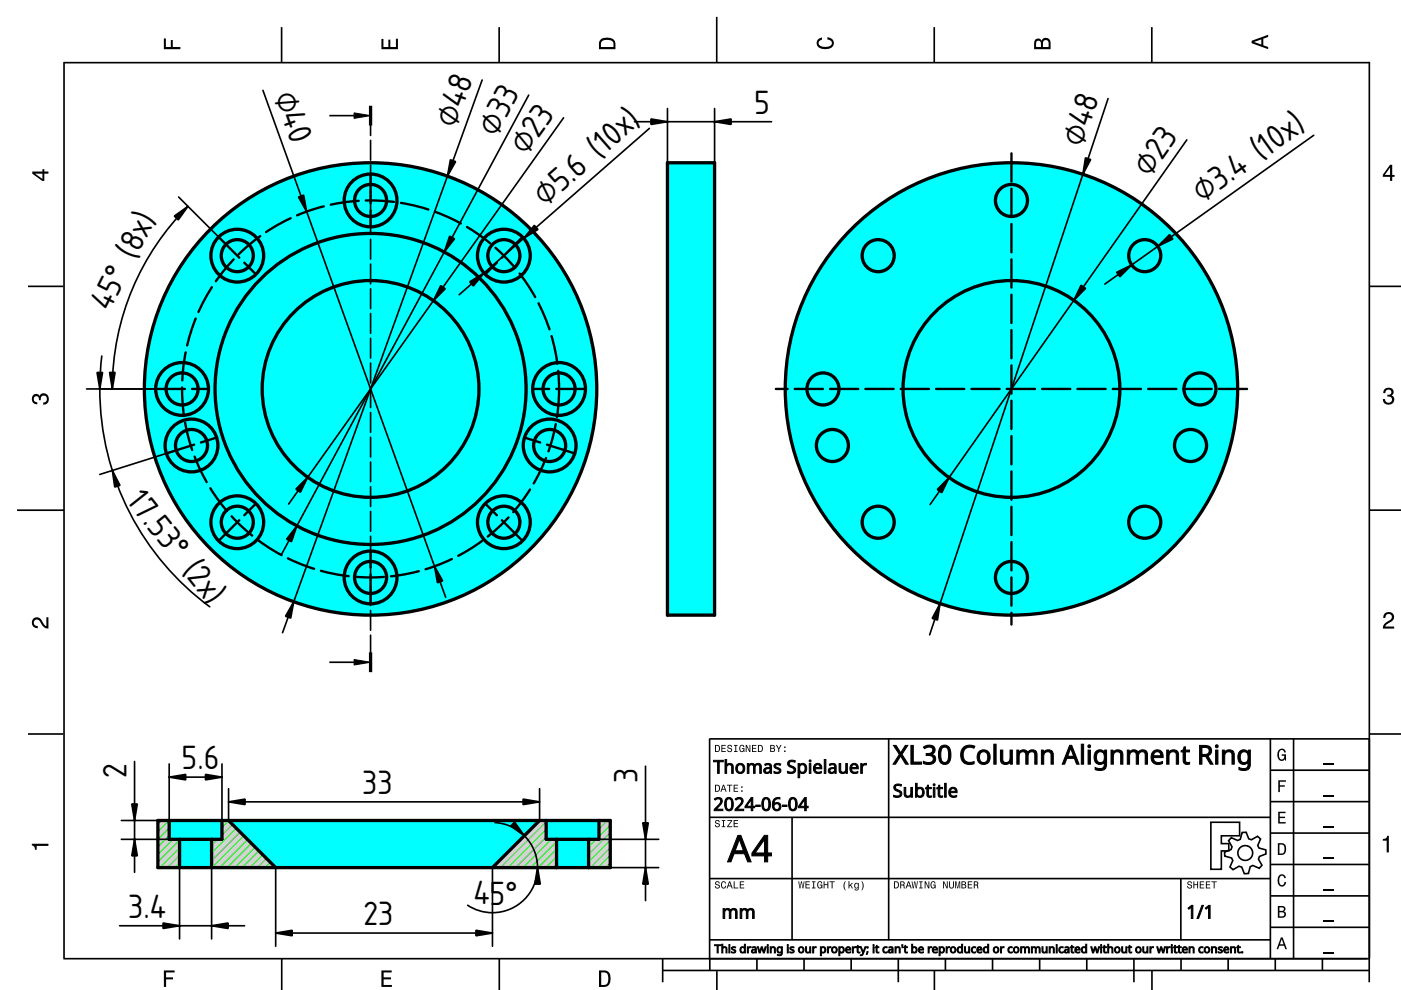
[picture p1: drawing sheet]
<svg xmlns="http://www.w3.org/2000/svg" width="297mm" height="210mm" viewBox="0 0 297 210" stroke-linecap="round" stroke-linejoin="round" font-family="sans-serif">
<defs><g id="words">
<g font-size="6.7">
<text x="58.1" y="20.3" transform="rotate(70 58.1 20.3)">⌀40</text>
<text x="96.6" y="27.4" transform="rotate(-70 96.6 27.4)">⌀48</text>
<text x="105.2" y="29.2" transform="rotate(-62 105.2 29.2)">⌀3</text>
<text x="159.9" y="24.1">5</text>
<text x="111.5" y="33" transform="rotate(-55 111.5 33)">⌀23</text>
<text x="229.5" y="31.4" transform="rotate(-72 229.5 31.4)">⌀48</text>
<text x="243.7" y="37.8" transform="rotate(-55 243.7 37.8)">⌀23</text>
<text x="115.6" y="43.9" transform="rotate(-41 115.6 43.9)">⌀5.6 (10x)</text>
<text x="254.9" y="43.1" transform="rotate(-35 254.9 43.1)">⌀3.4 (10x)</text>
<text x="23.2" y="66.2" transform="rotate(-63 23.2 66.2)">45° (8x)</text>
<text x="26.7" y="106.3" transform="rotate(52 26.7 106.3)">17.53° (2x)</text>
<text x="26.8" y="165" transform="rotate(-90 26.8 165)">2</text>
<text x="38.5" y="163">5.6</text>
<text x="135.1" y="166" transform="rotate(-90 135.1 166)">3</text>
<text x="76.8" y="168.3">33</text>
<text x="100.4" y="191.8">45°</text>
<text x="27.2" y="194.6">3.4</text>
<text x="77" y="196.1">23</text>
</g>
</g></defs>
<g fill="none" stroke="#000" stroke-width=".35">
<path d="M13.6 13.3h276.8M13.6 13.1v190M59.7 5.7v7.6M105.8 5.7v7.6M152 3.6v9.7M198.1 5.7v7.6M244.2 5.7v7.6M290.3 13.1v195.2M5.9 60.7h7.5M290.4 60.7h6.7M3.6 108.2h10M290.4 108.2h6.7"/>
<path d="M5.9 155.6h7.5M150.4 156.7h140M150.4 156.7v46.6M188.4 156.6v42.7M269.3 156.6v46.7M274.3 156.6v46.7M290.4 155.6h6.7M150.4 173.3h119M167.9 173.3v26M269.3 176.6h21.1M269.3 170h21.1M269.3 163.3h21.1"/>
<path d="M150.4 199.3h119M150.4 186.3h119M250.4 186.3v13M269.3 196.6h21.1M269.3 189.9h21.1M269.3 183.3h21.1M13.4 203.3h277M59.7 203.3v6.7M105.9 203.3v6.7M140.5 205.8h149.9M140.5 203.3v5M150.5 203.3v2.5"/>
<path d="M152 205.9v4.1M160.5 203.3v2.5M170.5 203.3v2.5M180.5 203.3v2.5M190.5 203.3v5M198.1 205.7v4.3M200.4 203.3v2.5M210.4 203.3v2.5M220.4 203.3v2.5M230.4 203.3v2.5M240.4 203.3v5M244.2 205.7v4.3"/>
<path d="M250.4 203.3v2.5M260.4 203.3v2.5M270.4 203.3v2.5M280.4 203.3v2.5"/>
</g>
<g fill="#000">
<path d="M34.7 8.2h.5v1.8h1v-1.5h.4v1.5h1.6v.4h-3.5z" fill-rule="evenodd"/>
<path d="M80.9 8.3h.4v1.7h1v-1.6h.5v1.6h1.1v-1.8h.5v2.2h-3.5z" fill-rule="evenodd"/>
<path d="M127.4 8.3a2.19 2.19 0 0 0-.4 2.1h3.5v-1.1a1.42 1.42 0 0 0-1.8-1.3zM127.7 8.7a2.14 2.14 0 0 1 2.3 .2l.1 1.1h-2.7l.1-1.1z" fill-rule="evenodd"/>
<path d="M173.4 8.4l.9-.5v.5a.7 .7 0 0 0-.7 .5 .7 .7 0 0 0 .3 .8 1.69 1.69 0 0 0 2.5-.6 .9 .9 0 0 0-1-.7v-.5a1.24 1.24 0 0 1 1.4 1 1.24 1.24 0 0 1-1 1.4 2.22 2.22 0 0 1-2.5-.6l-.2-.6z" fill-rule="evenodd"/>
<path d="M219.5 8.4l-.3 .8v1.2h3.5v-1.3a.98 .98 0 0 0-.7-1.1 .98 .98 0 0 0-1.1 .6 .83 .83 0 0 0-1.4-.2zM219.8 8.8a.54 .54 0 0 1 .6-.1 .54 .54 0 0 1 .3 .6v.7h-1zM221.3 8.7a.62 .62 0 0 1 .7-.2 .62 .62 0 0 1 .3 .7v.8h-1.2z" fill-rule="evenodd"/>
<path d="M265.4 8.6v.6l3.5 1.2v-.4l-1.1-.4v-1.4l1.1-.4v-.4zM265.9 8.9l1.5-.5v1z" fill-rule="evenodd"/>
<path d="M6.8 36.4v.4l2.2 1.6h.4v-1.6h.9v-.4h-.9v-.5h-.4v.5zM7.4 36.8h1.6v1.1z" fill-rule="evenodd"/>
<path d="M294.7 34.9l-1.5 2.1v.5h1.5v.9h.5v-.9h.5v-.4h-.5v-2.2zM294.7 35.5v1.6h-1.1z" fill-rule="evenodd"/>
<path d="M7 83.8a.86 .86 0 0 1 1.4 .1 1.06 1.06 0 0 1 1.3-.5 1.06 1.06 0 0 1 .7 1.2 1.1 1.1 0 0 1-1.2 1.2v-.4a.71 .71 0 0 0 .7-1 .71 .71 0 0 0-1.2-.1l-.1 .6h-.4a.61 .61 0 0 0-.2-.8 .61 .61 0 0 0-.8 .2 .61 .61 0 0 0 .1 .8l.6 .2v.4a1.15 1.15 0 0 1-1.1-.6 1.15 1.15 0 0 1 .2-1.3z" fill-rule="evenodd"/>
<path d="M293.6 82.5a1.08 1.08 0 0 1 1.3-.2 1.08 1.08 0 0 1 .5 1.3l-.3 .2a1.06 1.06 0 0 1 .5 1.3 1.06 1.06 0 0 1-1.2 .7 1.1 1.1 0 0 1-1.2-1.2h.4a.71 .71 0 0 0 1 .8 .71 .71 0 0 0 .1-1.3h-.6v-.4a.61 .61 0 0 0 .8-.3 .61 .61 0 0 0-.2-.8 .61 .61 0 0 0-.8 .2l-.2 .5h-.4z" fill-rule="evenodd"/>
<path d="M7 131.2a1.22 1.22 0 0 1 2 .7l.4 .6 .4 .3v-1.9h.5v2.4a1.8 1.8 0 0 1-1.8-1.4 .71 .71 0 0 0-.8-.5 .71 .71 0 0 0-.5 .8 .71 .71 0 0 0 .8 .5v.5a1.18 1.18 0 0 1-1.2-.7 1.18 1.18 0 0 1 .2-1.3z" fill-rule="evenodd"/>
<path d="M293.6 130.1a1.18 1.18 0 0 1 1.9 .3 1.18 1.18 0 0 1-1 1.6l-.5 .4-.3 .4h1.9v.5h-2.4a1.8 1.8 0 0 1 1.4-1.8 .71 .71 0 0 0 .5-.8 .71 .71 0 0 0-.9-.5 .71 .71 0 0 0-.5 .8h-.4z" fill-rule="evenodd"/>
<path d="M151.6 157.9v1.5h.5a.77 .77 0 0 0 .6-.7 .77 .77 0 0 0-.6-.8zM151.8 158.1a.57 .57 0 0 1 .6 .6 .57 .57 0 0 1-.6 .6zM152.9 157.9v1.5h1v-.1h-.8v-.5h.7v-.2h-.7v-.5h.8v-.2zM154.3 158a.53 .53 0 0 0 0 .7 .53 .53 0 0 0 .6 .1 .32 .32 0 0 1-.2 .5 .32 .32 0 0 1-.3-.4h-.2a.5 .5 0 0 0 .6 .6 .5 .5 0 0 0 .2-.9l-.4-.1a.28 .28 0 0 1-.1-.3 .28 .28 0 0 1 .3-.2 .28 .28 0 0 1 .2 .4h.2a.51 .51 0 0 0-.3-.5 .51 .51 0 0 0-.6 .1zM155.6 157.9v.2h.3v1.2h-.3v.1h.8v-.1h-.3v-1.2h.3v-.2zM156.9 158.1a.81 .81 0 0 0 .5 1.4l.3-.3 .1 .2v-.8h-.5v.2h.3l-.2 .5a.6 .6 0 0 1-.5-.6 .6 .6 0 0 1 .5-.6l.2 .3h.2l-.1-.4a.53 .53 0 0 0-.8 .1zM158.1 157.9v1.5h.2v-1.2l.6 1.2h.2v-1.5h-.2v1.3l-.6-1.3zM159.4 157.9v1.5h1v-.1h-.8v-.5h.7v-.2h-.7v-.5h.8v-.2zM160.7 157.9v1.5h.5a.77 .77 0 0 0 .6-.7 .77 .77 0 0 0-.6-.8zM160.9 158.1a.57 .57 0 0 1 .6 .6 .57 .57 0 0 1-.6 .6zM163.3 157.9v1.5h.6a.42 .42 0 0 0 .4-.3 .42 .42 0 0 0-.2-.5l.2-.2-.1-.4zM163.5 158.1h.3a.23 .23 0 0 1 .3 .3 .23 .23 0 0 1-.3 .2h-.3zM163.5 158.7h.3a.26 .26 0 0 1 .3 .3 .26 .26 0 0 1-.3 .3h-.3zM164.5 157.9l.5 .9v.6h.2v-.6l.5-.9h-.2l-.4 .8-.4-.8zM166.3 159.1v.3h.2v-.3zM166.3 158.3v.3h.2v-.3z" fill-rule="evenodd"/>
<path d="M6.7 178.9h3.6v.5h-2.5v.8h-.4a.77 .77 0 0 0-.7-1z" fill-rule="evenodd"/>
<path d="M151.7 174a.53 .53 0 0 0 0 .6 .53 .53 0 0 0 .6 .2 .32 .32 0 0 1-.2 .5 .32 .32 0 0 1-.3-.4h-.2a.5 .5 0 0 0 .6 .5 .5 .5 0 0 0 .2-.8l-.4-.1a.28 .28 0 0 1-.1-.4 .28 .28 0 0 1 .3-.1 .28 .28 0 0 1 .2 .3h.2a.51 .51 0 0 0-.3-.4 .51 .51 0 0 0-.6 .1zM153 173.9v.2h.3v1.1h-.3v.2h.8v-.2h-.3v-1.1h.3v-.2zM154.2 173.9v.2h.8l-.8 1.3h1v-.2h-.8l.8-1.3zM155.5 173.9v1.5h1v-.2h-.8v-.5h.7v-.2h-.7v-.4h.8v-.2z" fill-rule="evenodd"/>
<path d="M151.6 166.4v1.5h.5a.77 .77 0 0 0 .6-.8 .77 .77 0 0 0-.6-.7zM151.8 166.6a.57 .57 0 0 1 .6 .5 .57 .57 0 0 1-.6 .6zM153.3 166.4l-.6 1.5h.2l.2-.5h.6l.2 .5h.2l-.6-1.5zM153.4 166.6l.2 .7h-.4zM154.1 166.4v.2h.5v1.3h.2v-1.3h.5v-.2zM155.5 166.4v1.5h1v-.2h-.8v-.5h.7v-.2h-.7v-.4h.8v-.2zM157.2 167.6v.3h.2v-.3zM157.2 166.7v.3h.2v-.3z" fill-rule="evenodd"/>
<path d="M271 172.1h1.6v.3h-1.3v.8h1.1v.3h-1.1v.8h1.3v.3h-1.6z" fill-rule="evenodd"/>
<path d="M271 165.4h1.6v.3h-1.2v.8h1v.3h-1v1.1h-.4z" fill-rule="evenodd"/>
<path d="M270.9 178.8v2.5h.9a1.37 1.37 0 0 0 .7-2.2 1.56 1.56 0 0 0-1.6-.3zM271.3 179.1a.98 .98 0 0 1 1.1 .7 .98 .98 0 0 1-.7 1.2h-.4z" fill-rule="evenodd"/>
<path d="M271.1 159.1a.85 .85 0 0 1 .9-.4 .85 .85 0 0 1 .6 .8h-.3l-.1-.2a.49 .49 0 0 0-.4-.3 .49 .49 0 0 0-.5 .3 1.2 1.2 0 0 0 .5 1.7 .66 .66 0 0 0 .5-.8h-.5v-.3h.9v1.4h-.2l-.1-.4-.3 .4a.85 .85 0 0 1-1.2-.7v-1.1z" fill-rule="evenodd"/>
<path d="M151.7 187a.53 .53 0 0 0 0 .6 .53 .53 0 0 0 .6 .2 .32 .32 0 0 1-.2 .5 .32 .32 0 0 1-.3-.4h-.2a.5 .5 0 0 0 .6 .5 .5 .5 0 0 0 .2-.8l-.4-.1a.28 .28 0 0 1-.1-.4 .28 .28 0 0 1 .3-.1 .28 .28 0 0 1 .2 .3h.2a.51 .51 0 0 0-.3-.4 .51 .51 0 0 0-.6 .1zM153 187l-.1 .3a.67 .67 0 0 0 0 .8 .67 .67 0 0 0 .9 .2l.2-.5h-.3l-.2 .4a.6 .6 0 0 1-.4-.6 .6 .6 0 0 1 .4-.6l.2 .3h.2l-.1-.3a.5 .5 0 0 0-.8 0zM154.6 186.9l-.6 1.5h.2l.2-.5h.6l.2 .5h.2l-.6-1.5zM154.7 187.1l.2 .6h-.4zM155.6 186.9v1.5h.9v-.2h-.7v-1.3zM156.8 186.9v1.5h1v-.2h-.8v-.5h.7v-.2h-.7v-.4h.8v-.2z" fill-rule="evenodd"/>
<path d="M169.3 186.9l.2 1.5h.2l.2-1.3 .2 1.3h.2l.3-1.5h-.2l-.2 1.2-.2-1.2h-.2l-.2 1.2-.2-1.2zM170.8 186.9v1.5h.9v-.2h-.7v-.5h.6v-.2h-.6v-.5h.7v-.1zM172.1 186.9v.1h.3v1.2h-.3v.2h.8v-.2h-.3v-1.2h.3v-.1zM173.4 187a.81 .81 0 0 0 .5 1.4l.3-.2 .2 .2v-.8h-.6v.1h.4l-.2 .5a.6 .6 0 0 1-.5-.6 .6 .6 0 0 1 .4-.6l.2 .3h.2l-.1-.3a.53 .53 0 0 0-.8 0zM174.6 186.9v1.5h.2v-.7h.6v.7h.2v-1.5h-.2v.6h-.6v-.6zM175.9 186.9v.1h.4v1.4h.2v-1.4h.5v-.1zM179.2 186.8a1.35 1.35 0 0 0 .1 2 1.84 1.84 0 0 1 0-2zM179.9 186.8v1.6h.2v-.4l.2-.2 .3 .6h.2l-.4-.8 .5-.4h-.3l-.5 .5v-.9zM181.2 187.3a.59 .59 0 0 0-.1 .7 .59 .59 0 0 0 .6 .4l.2-.2a.31 .31 0 0 1-.1 .4 .31 .31 0 0 1-.5-.1h-.1a.47 .47 0 0 0 .5 .3 .47 .47 0 0 0 .4-.5v-1.1h-.2v.2l-.3-.2zM181.4 187.4h.1a.42 .42 0 0 1 .4 .4 .42 .42 0 0 1-.4 .4l-.2-.2zM182.6 186.8a1.85 1.85 0 0 1 0 2 1.22 1.22 0 0 0 0-2z" fill-rule="evenodd"/>
<path d="M189.5 186.9v1.5h.5a.77 .77 0 0 0 .6-.8 .77 .77 0 0 0-.6-.7zM189.7 187a.57 .57 0 0 1 .7 .6 .57 .57 0 0 1-.7 .6zM190.9 186.9v1.5h.2v-.7a.45 .45 0 0 1 .5 .1 .45 .45 0 0 1 0 .6l.3-.1-.3-.7a.41 .41 0 0 0 .2-.5 .41 .41 0 0 0-.4-.2zM191.1 187h.2a.26 .26 0 0 1 .3 .3 .26 .26 0 0 1-.3 .2h-.2zM192.5 186.9l-.5 1.5h.2l.1-.5h.6l.2 .5h.2l-.5-1.5zM192.6 187.1l.3 .6h-.5zM193.3 186.9l.2 1.5h.2l.2-1.3 .3 1.3h.1l.3-1.5h-.2l-.2 1.2-.2-1.2h-.2l-.2 1.2-.1-1.2zM194.9 186.9v.1h.2v1.2h-.2v.2h.7v-.2h-.3v-1.2h.3v-.1zM196.1 186.9v1.5h.1v-1.3l.6 1.3h.2v-1.5h-.1v1.2l-.6-1.2zM197.4 187a.81 .81 0 0 0 .6 1.4l.2-.2 .2 .2v-.8h-.6v.1h.4l-.2 .5a.6 .6 0 0 1-.5-.6 .6 .6 0 0 1 .5-.6l.1 .3h.3l-.2-.3a.53 .53 0 0 0-.8 0zM199.9 186.9v1.5h.2v-1.3l.6 1.3h.2v-1.5h-.1v1.2l-.6-1.2zM201.2 186.9v.9a.52 .52 0 0 0 .5 .6 .52 .52 0 0 0 .6-.6v-.9h-.2v.9a.33 .33 0 0 1-.4 .4 .33 .33 0 0 1-.3-.4v-.9zM202.5 186.9v1.5h.2v-1.4l.2 1.4h.2l.3-1.4v1.4h.2v-1.5h-.3l-.3 1.3-.2-1.3zM203.8 186.9v1.5h.6a.42 .42 0 0 0 .5-.3 .42 .42 0 0 0-.3-.5l.2-.3-.1-.3zM204 187h.4a.23 .23 0 0 1 .2 .3 .23 .23 0 0 1-.3 .2h-.3zM204 187.7h.4a.26 .26 0 0 1 .3 .2 .26 .26 0 0 1-.3 .3h-.4zM205.2 186.9v1.5h.9v-.2h-.7v-.5h.7v-.2h-.7v-.5h.7v-.1zM206.5 186.9v1.5h.2v-.7a.45 .45 0 0 1 .5 .1 .45 .45 0 0 1 0 .6l.3-.1-.3-.7a.41 .41 0 0 0 .2-.5 .41 .41 0 0 0-.4-.2zM206.7 187h.2a.25 .25 0 0 1 .3 .3 .25 .25 0 0 1-.3 .2h-.2z" fill-rule="evenodd"/>
<path d="M251.9 187a.53 .53 0 0 0 0 .6 .53 .53 0 0 0 .6 .2 .32 .32 0 0 1-.3 .5 .32 .32 0 0 1-.3-.4h-.2a.5 .5 0 0 0 .7 .5 .5 .5 0 0 0 .1-.8l-.4-.1a.28 .28 0 0 1-.1-.4 .28 .28 0 0 1 .4-.1 .28 .28 0 0 1 .1 .3h.2a.51 .51 0 0 0-.3-.4 .51 .51 0 0 0-.5 .1zM253 186.9v1.5h.2v-.7h.6v.7h.2v-1.5h-.2v.6h-.6v-.6zM254.4 186.9v1.5h.9v-.2h-.7v-.5h.6v-.2h-.6v-.4h.7v-.2zM255.7 186.9v1.5h.9v-.2h-.7v-.5h.6v-.2h-.6v-.4h.7v-.2zM256.9 186.9v.2h.4v1.3h.2v-1.3h.5v-.2z" fill-rule="evenodd"/>
<path d="M270.9 192.1v2.5h1a.7 .7 0 0 0 .7-.5 .7 .7 0 0 0-.4-.9 .61 .61 0 0 0 .3-.7 .61 .61 0 0 0-.7-.4zM271.3 192.4h.5a.38 .38 0 0 1 .4 .4 .38 .38 0 0 1-.4 .3h-.5zM271.3 193.4h.5a.44 .44 0 0 1 .5 .4 .44 .44 0 0 1-.5 .5h-.5z" fill-rule="evenodd"/>
<path d="M271.1 185.7a.85 .85 0 0 1 1-.3 .85 .85 0 0 1 .5 .8h-.3l-.1-.2a.47 .47 0 0 0-.4-.3 .47 .47 0 0 0-.4 .2 1.21 1.21 0 0 0 .4 1.8 .64 .64 0 0 0 .5-.7h.4a.89 .89 0 0 1-.8 1 .89 .89 0 0 1-1-.8v-1.1z" fill-rule="evenodd"/>
<path d="M293.2 177.9a.77 .77 0 0 0 .9-.7h.4v3.5h-.5v-2.5h-.8z" fill-rule="evenodd"/>
<path d="M34.7 205.8h2.3v.4h-1.8v1h1.5v.4h-1.5v1.7h-.5z" fill-rule="evenodd"/>
<path d="M80.9 205.8h2.1v.4h-1.7v1h1.6v.4h-1.6v1.2h1.8v.5h-2.2z" fill-rule="evenodd"/>
<path d="M127 205.8v3.5h1.2a1.42 1.42 0 0 0 1.3-1.8 1.38 1.38 0 0 0-1.3-1.7zM127.5 206.2l1 .1a1.89 1.89 0 0 1 0 2.5h-1z" fill-rule="evenodd"/>
<path d="M271.6 198.8l-.9 2.5h.3l.3-.8h1l.2 .8h.4l-1-2.5zM271.8 199.1l.3 1.1h-.7z" fill-rule="evenodd"/>
</g>
<path d="M280.7 175.3h2.1M280.7 168.7h2.1M280.7 162h2.1M280.7 195.3h2.1M280.7 188.6h2.1M280.7 182h2.1M280.7 202h2.1" fill="none" stroke="#000" stroke-width=".25"/>
<g fill="#000" stroke="#000" stroke-width=".21">
<path d="M151.3 161.2h2v.3h-.8v2.5h-.4v-2.5h-.8zM153.7 161h.4l-.1 1.2a.79 .79 0 0 1 .9-.3 .79 .79 0 0 1 .6 .7v1.4h-.4v-1.4a.55 .55 0 0 0-.7-.4 .55 .55 0 0 0-.3 .7v1.1h-.4zM156.2 162.1a1.02 1.02 0 0 1 1.5 .1 1.02 1.02 0 0 1-.1 1.4 1.02 1.02 0 0 1-1.4 .1l-.2-.8zM156.6 162.2a.76 .76 0 0 0-.2 1.1 .76 .76 0 0 0 1 .2 .77 .77 0 0 0 .1-1 .77 .77 0 0 0-.9-.3zM158.4 161.9h.3l.1 .3a.78 .78 0 0 1 1.3 0 .73 .73 0 0 1 .8-.3 .73 .73 0 0 1 .5 .7v1.4h-.3v-1.4a.51 .51 0 0 0-.6-.4 .51 .51 0 0 0-.4 .6v1.2h-.3v-1.4a.51 .51 0 0 0-.7-.4 .51 .51 0 0 0-.3 .7v1.1h-.4zM162.1 162a.87 .87 0 0 1 1.5 .6v1.4h-.3v-.3a.71 .71 0 0 1-1 .3 .71 .71 0 0 1-.3-.9 .71 .71 0 0 1 .9-.4h.4a.57 .57 0 0 0-.4-.6 .57 .57 0 0 0-.7 .2zM162.4 163.1a.46 .46 0 0 0 .3 .7 .46 .46 0 0 0 .5-.5l.1-.3zM164.2 162.1a1.26 1.26 0 0 1 1.3-.1l-.1 .3a.64 .64 0 0 0-1 .2l.2 .1a.8 .8 0 0 1 .9 1.1 1.3 1.3 0 0 1-1.4 .2v-.3a.73 .73 0 0 0 1.1-.2l-.1-.2a.98 .98 0 0 1-1-1zM167.2 161.4a1.49 1.49 0 0 1 1.4-.1l-.1 .3a.72 .72 0 0 0-1.1 .4l.3 .4a.86 .86 0 0 1 1 .9 .86 .86 0 0 1-1.2 .7l-.5-.1v-.4a.82 .82 0 0 0 1.3-.4l-.2-.2a1.12 1.12 0 0 1-1.1-1.2zM169.2 161.9h.3v.3a.86 .86 0 0 1 1.1-.3 .86 .86 0 0 1 .4 1 .88 .88 0 0 1-.4 1 .88 .88 0 0 1-1.1-.2v1.2h-.3zM169.7 162.3a.91 .91 0 0 0 .4 1.4 .84 .84 0 0 0 .6-.8 .84 .84 0 0 0-.6-.8zM171.5 161.3a.25 .25 0 0 1 .5 0 .25 .25 0 0 1-.5 0zM171.6 161.9h.3v2.1h-.3zM172.8 162.1a.89 .89 0 0 1 1.1-.1 .89 .89 0 0 1 .3 1h-1.4a.8 .8 0 0 0 .5 .7 .8 .8 0 0 0 .8-.1v.3a1.13 1.13 0 0 1-1.5-.3 1.13 1.13 0 0 1 .2-1.5zM173 162.3l-.2 .4h1.1a.51 .51 0 0 0-.3-.5 .51 .51 0 0 0-.6 .1zM174.8 161h.3v3h-.3zM175.8 162a.87 .87 0 0 1 1.5 .6v1.4h-.3v-.3a.71 .71 0 0 1-1 .3 .71 .71 0 0 1-.3-.9 .71 .71 0 0 1 .9-.4h.4a.57 .57 0 0 0-.4-.6 .57 .57 0 0 0-.7 .2zM176.1 163.1a.46 .46 0 0 0 .3 .7 .46 .46 0 0 0 .5-.5v-.3zM177.9 161.9h.3v1.3a.55 .55 0 0 0 .7 .5 .55 .55 0 0 0 .4-.7v-1.1h.4v2.1h-.3l-.1-.3a.8 .8 0 0 1-.8 .3 .8 .8 0 0 1-.6-.7zM180.5 162.1a.89 .89 0 0 1 1.1-.1 .89 .89 0 0 1 .4 1h-1.4a.8 .8 0 0 0 .4 .7 .8 .8 0 0 0 .9-.1v.3a1.13 1.13 0 0 1-1.5-.3 1.13 1.13 0 0 1 .1-1.5zM180.7 162.3l-.1 .4h1a.51 .51 0 0 0-.3-.5 .51 .51 0 0 0-.6 .1zM182.5 161.9h.3v.4a.76 .76 0 0 1 .9-.4l-.1 .3a.63 .63 0 0 0-.8 .7v1.1h-.3z"/>
<path d="M151.5 169.4a.93 .93 0 0 1 1.4-.1 .93 .93 0 0 1-.2 1.4l-.8 .9h1.4v.3h-1.9v-.3l.7-.7a.92 .92 0 0 0 .4-1.5h-.4l-.5 .2zM154 169.2a.92 .92 0 0 1 1.1 0 .92 .92 0 0 1 .4 1 1.25 1.25 0 0 1-.9 1.7 1.4 1.4 0 0 1-.9-1.9zM154.2 169.5a1.97 1.97 0 0 0 .2 2.1h.3a1.75 1.75 0 0 0 0-2.2zM155.9 169.4a.93 .93 0 0 1 1.4-.1 .93 .93 0 0 1-.2 1.4l-.8 .9h1.4v.3h-1.9v-.3l.8-.7a.92 .92 0 0 0 .3-1.5h-.4l-.4 .2zM159.3 169.1h.3v1.9h.4v.3h-.4v.6h-.3v-.6h-1.3v-.3zM159.3 169.5l-1 1.5h1zM160.2 170.7h1v.3h-1zM161.9 169.2a.92 .92 0 0 1 1 0 .92 .92 0 0 1 .4 1 1.25 1.25 0 0 1-.9 1.7 1.4 1.4 0 0 1-.8-1.9zM162.1 169.5a1.97 1.97 0 0 0 .1 2.1h.4a1.75 1.75 0 0 0 0-2.2zM164.1 169.4l.7-.3h.6v.3h-.2a.91 .91 0 0 0-1.1 1.1 .87 .87 0 0 1 1.2-.1 .87 .87 0 0 1 .1 1.2 .87 .87 0 0 1-1.2 .2 1.88 1.88 0 0 1-.1-2.4zM164.1 171a.61 .61 0 0 0 1.2 0 .61 .61 0 0 0-1.2 0zM165.9 170.7h.9v.3h-.9zM167.6 169.2a.92 .92 0 0 1 1 0 .92 .92 0 0 1 .4 1 1.25 1.25 0 0 1-.9 1.7 1.4 1.4 0 0 1-.9-1.9zM167.8 169.5a1.97 1.97 0 0 0 .1 2.1h.4a1.75 1.75 0 0 0 0-2.2zM170.6 169.1h.3v1.9h.4v.3h-.4v.6h-.3v-.6h-1.3v-.3zM170.6 169.5l-1 1.5h1z"/>
<path d="M189.7 166.4a1.49 1.49 0 0 1 1.4 0l-.1 .3a.72 .72 0 0 0-1.1 .4l.4 .3a.86 .86 0 0 1 .9 1 .86 .86 0 0 1-1.2 .7l-.5-.2v-.3a.82 .82 0 0 0 1.3-.4l-.2-.3a1.12 1.12 0 0 1-1.1-1.2zM191.7 167h.3v1.3a.55 .55 0 0 0 .7 .5 .55 .55 0 0 0 .4-.8v-1h.4v2h-.3l-.1-.2a.8 .8 0 0 1-.8 .2 .8 .8 0 0 1-.6-.7zM194.1 166.1h.3v1.1a.93 .93 0 0 1 1.3-.1 .93 .93 0 0 1 .2 1.2 .85 .85 0 0 1-.6 .7 .85 .85 0 0 1-.9-.2v.2h-.3zM194.6 167.4a.91 .91 0 0 0 .4 1.4 .8 .8 0 0 0 .6-.9 .8 .8 0 0 0-.8-.7zM196.7 166.5h.2v.5h.6v.2h-.6v1.2a.42 .42 0 0 0 .6 .3l-.1 .3a.64 .64 0 0 1-.9-.6v-1.2h-.3v-.1l.3-.2zM197.8 166.4a.25 .25 0 0 1 .5 0 .25 .25 0 0 1-.5 0zM197.9 167h.3v2h-.3zM199 166.5h.2v.5h.6v.2h-.6v1.2a.42 .42 0 0 0 .7 .3l-.1 .3a.64 .64 0 0 1-.9-.6v-1.2h-.3v-.1l.3-.2zM200.3 166.1h.3v2.9h-.3zM201.5 167.1a.89 .89 0 0 1 1-.1 .89 .89 0 0 1 .4 1.1h-1.4a.8 .8 0 0 0 .5 .7 .8 .8 0 0 0 .8-.2v.3a1.13 1.13 0 0 1-1.5-.2 1.13 1.13 0 0 1 .2-1.6zM201.7 167.4l-.2 .4h1.1a.51 .51 0 0 0-.3-.6 .51 .51 0 0 0-.6 .2z"/>
<path d="M189.4 158h.6l1 1.6 .9-1.6h.6l-1.3 1.9 1.4 2.1h-.6l-1.1-1.7-1 1.7h-.6l1.4-2zM193.1 158h.5v3.6h1.8v.4h-2.3zM195.8 158.4a1.62 1.62 0 0 1 2.4 .3 .98 .98 0 0 1-.8 1.3 1.06 1.06 0 0 1 1 1.1 1.06 1.06 0 0 1-1.2 1l-1.4-.2v-.5l.1 .1a1.48 1.48 0 0 0 1.9-.4l-.1-.6-.3-.2-1-.1v-.4a.94 .94 0 0 0 1.3-1 1.12 1.12 0 0 0-1.7-.1zM199.5 158.2a1.33 1.33 0 0 1 1.5 0 1.33 1.33 0 0 1 .6 1.4 2.09 2.09 0 0 1-1 2.5 1.36 1.36 0 0 1-1.6-1.6 2.78 2.78 0 0 1 .5-2.3zM199.8 158.6a3.3 3.3 0 0 0 0 2.9 .88 .88 0 0 0 1-.1 .88 .88 0 0 0 .3-1v-.8a.88 .88 0 0 0-.3-1 .88 .88 0 0 0-1 0zM204.3 158.4a2.25 2.25 0 0 1 2.4-.2l-.2 .4a1.5 1.5 0 0 0-1.8 .1 1.5 1.5 0 0 0-.5 1.7 1.54 1.54 0 0 0 2.3 1.1v.4a1.99 1.99 0 0 1-2.2-.2 1.99 1.99 0 0 1-.6-2.2zM207.5 159.4a1.51 1.51 0 0 1 2.5 .9 1.51 1.51 0 0 1-2 1.7 1.69 1.69 0 0 1-.5-2.6zM208 159.5a1.41 1.41 0 0 0 .3 2.1 1.16 1.16 0 0 0 1.1-.6 1.16 1.16 0 0 0-.2-1.3l-.4-.3zM210.7 157.8h.5v4.2h-.5zM212.1 159h.5v2a.8 .8 0 0 0 1 .6 .8 .8 0 0 0 .6-1v-1.6h.4v3h-.4v-.4a1.15 1.15 0 0 1-1.3 .4 1.15 1.15 0 0 1-.8-1zM215.6 159h.4l.1 .4a1.13 1.13 0 0 1 1.8 .1 1.06 1.06 0 0 1 1.2-.5 1.06 1.06 0 0 1 .8 1.1v1.9h-.5v-1.9a.73 .73 0 0 0-.9-.7 .73 .73 0 0 0-.5 1v1.6h-.5v-1.9a.74 .74 0 0 0-.9-.7 .74 .74 0 0 0-.5 1.1v1.5h-.5zM220.8 159h.4l.1 .4a1.14 1.14 0 0 1 1.2-.4 1.14 1.14 0 0 1 .8 1.1v1.9h-.5v-1.9a.8 .8 0 0 0-.9-.7 .8 .8 0 0 0-.6 1.1v1.5h-.5zM226.8 158h.4l1.6 4h-.5l-.5-1.2h-1.6l-.5 1.2h-.5zM227 158.5l-.6 1.8h1.2zM229.3 157.8h.4v4.2h-.4zM230.6 158.2a.31 .31 0 0 1 .6 0 .31 .31 0 0 1-.6 0zM230.7 159h.5v3h-.5zM232.5 159.2a1.23 1.23 0 0 1 1.7 .2v-.4h.4v3.1a1.33 1.33 0 0 1-1.9 1.2l-.5-.1v-.5a1.29 1.29 0 0 0 1.9-.3v-.8a1.25 1.25 0 0 1-1.5 .3 1.25 1.25 0 0 1-.6-1.4v-.6zM232.8 159.5a1.47 1.47 0 0 0 .2 2.1 .87 .87 0 0 0 .9-.2 .87 .87 0 0 0 .2-.9 .87 .87 0 0 0-.3-.9 .87 .87 0 0 0-1-.1zM235.6 159h.4v.4a1.14 1.14 0 0 1 1.3-.4 1.14 1.14 0 0 1 .8 1.1v1.9h-.5v-1.9a.8 .8 0 0 0-1-.7 .8 .8 0 0 0-.6 1.1v1.5h-.4zM239 159h.4l.1 .4a1.13 1.13 0 0 1 1.8 .1 1.06 1.06 0 0 1 1.2-.5 1.06 1.06 0 0 1 .8 1.1v1.9h-.5v-1.9a.73 .73 0 0 0-.9-.7 .73 .73 0 0 0-.5 1v1.6h-.5v-1.9a.74 .74 0 0 0-.9-.7 .74 .74 0 0 0-.5 1.1v1.5h-.5zM244.5 159.3a1.29 1.29 0 0 1 1.6-.1 1.29 1.29 0 0 1 .5 1.4h-2a1.12 1.12 0 0 0 1.7 .9h.2v.4a1.63 1.63 0 0 1-2.2-.4 1.63 1.63 0 0 1 .2-2.2zM244.8 159.6l-.2 .6h1.5a.74 .74 0 0 0-.4-.8 .74 .74 0 0 0-.9 .2zM247.4 159h.4v.4a1.14 1.14 0 0 1 1.3-.4 1.14 1.14 0 0 1 .8 1.1v1.9h-.5v-1.9a.8 .8 0 0 0-1-.7 .8 .8 0 0 0-.5 1.1v1.5h-.5zM251 158.4h.3v.6h.9v.4h-.9v1.7a.56 .56 0 0 0 .3 .6 .56 .56 0 0 0 .6-.1l-.1 .4a.91 .91 0 0 1-1.3-.8v-1.8h-.4v-.2l.5-.2zM254.3 158h1.1a1.15 1.15 0 0 1 1.4 .8 1.15 1.15 0 0 1-.7 1.4l1.1 1.8h-.6l-1-1.6h-.8v1.6h-.5zM254.8 158.5v1.5h.6a.76 .76 0 0 0 1-.8 .76 .76 0 0 0-1-.7zM257.7 158.2a.31 .31 0 0 1 .6 0 .31 .31 0 0 1-.6 0zM257.7 159h.5v3h-.5zM259.2 159h.4v.4a1.14 1.14 0 0 1 1.3-.4 1.14 1.14 0 0 1 .8 1.1v1.9h-.5v-1.9a.8 .8 0 0 0-1-.7 .8 .8 0 0 0-.5 1.1v1.5h-.5zM263 159.2a1.23 1.23 0 0 1 1.6 .2l.1-.4h.4v3.1a1.33 1.33 0 0 1-1.9 1.2l-.5-.1v-.5a1.29 1.29 0 0 0 1.9-.3v-.8a1.25 1.25 0 0 1-1.5 .3 1.25 1.25 0 0 1-.7-1.4l.1-.6zM263.3 159.5a1.47 1.47 0 0 0 .2 2.1 .87 .87 0 0 0 .9-.2 .87 .87 0 0 0 .2-.9 .87 .87 0 0 0-.3-.9 .87 .87 0 0 0-1-.1z"/>
<path d="M153.3 192.6h.3v.3a.78 .78 0 0 1 1.3 .1 .73 .73 0 0 1 .9-.4 .73 .73 0 0 1 .5 .8v1.3h-.4v-1.3a.51 .51 0 0 0-.6-.5 .51 .51 0 0 0-.3 .7v1.1h-.4v-1.3a.51 .51 0 0 0-.6-.5 .51 .51 0 0 0-.3 .7v1.1h-.4zM156.9 192.6h.3l.1 .3a.78 .78 0 0 1 1.2 .1 .73 .73 0 0 1 .9-.4 .73 .73 0 0 1 .5 .8v1.3h-.3v-1.3a.51 .51 0 0 0-.6-.5 .51 .51 0 0 0-.4 .7v1.1h-.4v-1.3a.51 .51 0 0 0-.6-.5 .51 .51 0 0 0-.3 .7v1.1h-.4z"/>
<path d="M156.4 177.1h.7l2.1 5.6h-.7l-.7-1.7h-2.2l-.6 1.7h-.7zM156.7 177.9l-.8 2.5h1.7zM162 177.1h.8v3.7h.8v.7h-.8v1.2h-.7v-1.2h-2.7v-.6zM162.1 177.9l-2 2.9h2z"/>
<path d="M251.9 192.5l.7-.5h.3v2.7h-.3v-2.4l-.5 .5zM254.8 192h.4l-1.1 2.7h-.3zM255.5 192.5l.8-.5h.3v2.7h-.4v-2.4l-.5 .5z"/>
<path d="M151.5 200.3h1.3v.2h-.5v1.5h-.3v-1.5h-.5zM153 200.2h.3l-.1 .7a.5 .5 0 0 1 .6-.2 .5 .5 0 0 1 .3 .5v.8h-.2v-1l-.3-.1-.3 .1v1h-.3zM154.5 200.4a.15 .15 0 0 1 .3 0 .15 .15 0 0 1-.3 0zM154.5 200.7h.3v1.3h-.3zM155.2 200.8h.8l-.1 .2-.2-.1a.25 .25 0 0 0-.3 0 .25 .25 0 0 0-.1 .2l.2 .2a.46 .46 0 0 1 .5 .5 .46 .46 0 0 1-.7 .2h-.2l.1-.2a.35 .35 0 0 0 .3 .1 .35 .35 0 0 0 .3-.3l-.2-.1a.43 .43 0 0 1-.4-.2 .43 .43 0 0 1 0-.5zM157 200.9a.54 .54 0 0 1 .8 0v-.7h.2v1.8h-.1l-.1-.1a.61 .61 0 0 1-.8 0 .61 .61 0 0 1-.1-.9zM157.2 201a.46 .46 0 0 0-.1 .7 .46 .46 0 0 0 .6 .1 .47 .47 0 0 0 .1-.6 .47 .47 0 0 0-.6-.2zM158.4 200.7h.2l.1 .3 .2-.3h.3v.2l-.5 .2v.9h-.3zM159.4 200.8a.57 .57 0 0 1 1 .4v.8l-.2-.1a.45 .45 0 0 1-.6 .2 .45 .45 0 0 1-.3-.6 .45 .45 0 0 1 .6-.2h.3a.36 .36 0 0 0-.3-.4 .36 .36 0 0 0-.4 .1zM159.6 201.5l-.1 .2a.34 .34 0 0 0 .5 .2 .34 .34 0 0 0 .1-.5zM160.6 200.7h.2l.3 1.1 .3-1.1h.2l.3 1.1 .3-1.1h.2l-.3 1.3h-.3l-.3-1-.3 1h-.3zM162.6 200.4a.15 .15 0 0 1 .3 0 .15 .15 0 0 1-.3 0zM162.7 200.7h.2v1.3h-.2zM163.3 200.7h.2v.2a.5 .5 0 0 1 .5-.2 .5 .5 0 0 1 .4 .5v.8h-.2l-.1-1-.2-.1-.3 .1-.1 1h-.2zM164.9 200.9a.53 .53 0 0 1 .8 0v-.2h.2v1.4a.64 .64 0 0 1-.4 .5 .64 .64 0 0 1-.7-.1v-.2a.49 .49 0 0 0 .6 .2 .49 .49 0 0 0 .3-.6 .63 .63 0 0 1-.9-.1 .63 .63 0 0 1 .1-.9zM164.9 201.3a.45 .45 0 0 0 .9 0 .45 .45 0 0 0-.9 0zM166.9 200.4a.15 .15 0 0 1 .3 0 .15 .15 0 0 1-.3 0zM166.9 200.7h.2v1.3h-.2zM167.6 200.8h.8l-.1 .2-.2-.1a.25 .25 0 0 0-.3 0 .25 .25 0 0 0-.1 .2l.2 .2a.46 .46 0 0 1 .5 .5 .46 .46 0 0 1-.8 .2h-.1v-.2a.35 .35 0 0 0 .4 .1 .35 .35 0 0 0 .3-.3l-.2-.1a.43 .43 0 0 1-.4-.2 .43 .43 0 0 1 0-.5zM169.2 201.4a.65 .65 0 0 1 1.3 0 .65 .65 0 0 1-1.3 0zM169.6 201a.44 .44 0 0 0-.1 .7 .44 .44 0 0 0 .7-.1v-.6l-.3-.1zM170.8 200.7h.2v1.1l.3 .1 .3-.1 .1-1.1h.2v1.3h-.2v-.1a.5 .5 0 0 1-.6 .1 .5 .5 0 0 1-.3-.4zM172.3 200.7h.2v.3l.3-.3h.3l-.1 .2-.4 .2-.1 .9h-.2zM173.9 200.7h.2v.2a.6 .6 0 0 1 .8 .1 .6 .6 0 0 1 0 .8 .6 .6 0 0 1-.8 .1v.7h-.2zM174.2 201a.49 .49 0 0 0 0 .6 .49 .49 0 0 0 .5 .2 .47 .47 0 0 0 .2-.6 .47 .47 0 0 0-.7-.2zM175.4 200.7h.2v.3l.3-.3h.3v.2l-.5 .2-.1 .9h-.2zM176.2 201.4a.65 .65 0 0 1 1.3 0 .65 .65 0 0 1-1.3 0zM176.6 201a.44 .44 0 0 0 0 .7 .44 .44 0 0 0 .7-.1l-.1-.6-.3-.1zM177.8 200.7h.2l.1 .2a.6 .6 0 0 1 .7 .1 .6 .6 0 0 1 0 .8 .6 .6 0 0 1-.8 .1l.1 .7h-.3zM178.1 201a.49 .49 0 0 0 0 .6 .49 .49 0 0 0 .5 .2 .47 .47 0 0 0 .2-.6 .47 .47 0 0 0-.7-.2zM179.4 200.9a.56 .56 0 0 1 .7-.1 .56 .56 0 0 1 .3 .6h-.9a.53 .53 0 0 0 .8 .4 .54 .54 0 0 1-.5 .3 .54 .54 0 0 1-.5-.3v-.6zM179.6 201l-.1 .3h.7l-.2-.4zM180.7 200.7h.2v.3l.3-.3h.3l-.1 .2-.4 .2-.1 .9h-.2zM181.8 200.4h.1v.3h.4v.2h-.4v.8l.2 .2h.2a.32 .32 0 0 1-.4 .2 .32 .32 0 0 1-.2-.4v-.8l-.2-.1zM182.4 200.7h.2l.4 1.1 .4-1.1h.2l-.5 1.5a.52 .52 0 0 1-.7 .4v-.2a.38 .38 0 0 0 .5-.4zM183.8 200.9a.16 .16 0 0 1 .3 0 .16 .16 0 0 1-.3 0zM183.8 201.8h.3l-.2 .6h-.2zM185.1 200.4a.13 .13 0 0 1 .2 0 .13 .13 0 0 1-.2 0zM185.1 200.7h.2v1.3h-.2zM185.8 200.4h.2v.3h.3v.2h-.3v.8l.1 .2h.2a.32 .32 0 0 1-.4 .2 .32 .32 0 0 1-.2-.4v-.8l-.1-.1zM187.3 200.9l.3-.2 .5 .1-.1 .2-.1-.1a.48 .48 0 0 0-.5 .6 .48 .48 0 0 0 .7 .3 .45 .45 0 0 1-.4 .3 .45 .45 0 0 1-.5-.3v-.6zM188.4 200.8a.57 .57 0 0 1 1 .4v.8l-.2-.1a.45 .45 0 0 1-.6 .2 .45 .45 0 0 1-.3-.6 .45 .45 0 0 1 .6-.2h.3a.36 .36 0 0 0-.3-.4 .36 .36 0 0 0-.4 .1zM188.6 201.5l-.1 .2a.34 .34 0 0 0 .5 .2 .34 .34 0 0 0 .1-.5zM189.8 200.7h.1l.1 .2a.5 .5 0 0 1 .5-.2 .5 .5 0 0 1 .4 .5v.8h-.3v-1l-.2-.1-.3 .1-.1 1h-.2zM191.2 200.3h.2v.6h-.2zM191.9 200.4h.1v.3h.4v.2h-.4v.8l.1 .2h.3a.32 .32 0 0 1-.4 .2 .32 .32 0 0 1-.2-.4v-.8l-.2-.1zM193.3 200.2h.2v.7a.6 .6 0 0 1 .8 .1 .6 .6 0 0 1 0 .8 .6 .6 0 0 1-.8 .1l-.2 .1zM193.6 201a.47 .47 0 0 0-.1 .6 .47 .47 0 0 0 .6 .2l.1-.2a.49 .49 0 0 0-.3-.7zM194.9 200.9a.56 .56 0 0 1 .7-.1 .56 .56 0 0 1 .2 .6h-.9a.53 .53 0 0 0 .9 .4 .54 .54 0 0 1-.5 .3 .54 .54 0 0 1-.5-.3l-.1-.6zM195 201l-.1 .3h.7l-.2-.4zM196.8 200.7h.2v.3l.3-.3h.2v.2l-.5 .2v.9h-.2zM197.8 200.9a.56 .56 0 0 1 .7-.1 .56 .56 0 0 1 .3 .6h-.9a.53 .53 0 0 0 .8 .4 .54 .54 0 0 1-.5 .3 .54 .54 0 0 1-.5-.3v-.6zM198 201l-.1 .3h.6l-.1-.4zM199.1 200.7h.2v.2a.6 .6 0 0 1 .8 .1 .6 .6 0 0 1 0 .8 .6 .6 0 0 1-.8 .1v.7h-.2zM199.4 201a.49 .49 0 0 0-.1 .6 .49 .49 0 0 0 .6 .2 .47 .47 0 0 0 .1-.6 .47 .47 0 0 0-.6-.2zM200.6 200.7h.2v.3l.3-.3h.3l-.1 .2-.4 .2-.1 .9h-.2zM201.4 201.4a.65 .65 0 0 1 1.3 0 .65 .65 0 0 1-1.3 0zM201.8 201a.44 .44 0 0 0-.1 .7 .44 .44 0 0 0 .7-.1v-.6l-.3-.1zM203.1 200.9a.54 .54 0 0 1 .8 0v-.7h.2v1.8h-.2v-.1a.61 .61 0 0 1-.9 0 .61 .61 0 0 1 0-.9zM203.2 201a.46 .46 0 0 0 0 .7 .46 .46 0 0 0 .6 .1 .47 .47 0 0 0 0-.6 .47 .47 0 0 0-.6-.2zM204.5 200.7h.2v1.1l.3 .1 .3-.1 .1-1.1h.2v1.3h-.2v-.1a.5 .5 0 0 1-.6 .1 .5 .5 0 0 1-.3-.4zM206.1 200.9l.3-.2 .5 .1-.1 .2-.1-.1a.48 .48 0 0 0-.6 .6 .48 .48 0 0 0 .8 .3 .45 .45 0 0 1-.5 .3 .45 .45 0 0 1-.4-.3v-.6zM207.3 200.9a.56 .56 0 0 1 .6-.1 .56 .56 0 0 1 .3 .6h-.9a.53 .53 0 0 0 .9 .4 .54 .54 0 0 1-.5 .3 .54 .54 0 0 1-.5-.3l-.1-.6zM207.4 201l-.1 .3h.7l-.2-.4zM208.6 200.9a.54 .54 0 0 1 .8 0v-.7h.2v1.8h-.2v-.1a.61 .61 0 0 1-.9 0 .61 .61 0 0 1 0-.9zM208.8 201a.46 .46 0 0 0-.1 .7 .46 .46 0 0 0 .6 .1 .47 .47 0 0 0 .1-.6 .47 .47 0 0 0-.6-.2zM210.5 201.4a.65 .65 0 0 1 1.3 0 .65 .65 0 0 1-1.3 0zM210.9 201a.44 .44 0 0 0 0 .7 .44 .44 0 0 0 .6-.1v-.6l-.3-.1zM212.1 200.7h.2v.3l.3-.3h.3v.2l-.5 .2-.1 .9h-.2zM213.9 200.9l.2-.2 .5 .1v.2l-.2-.1a.48 .48 0 0 0-.5 .6 .48 .48 0 0 0 .7 .3 .45 .45 0 0 1-.4 .3 .45 .45 0 0 1-.4-.3l-.1-.6zM214.8 201.4a.65 .65 0 0 1 1.3 0 .65 .65 0 0 1-1.3 0zM215.2 201a.44 .44 0 0 0-.1 .7 .44 .44 0 0 0 .7-.1l-.1-.6-.2-.1zM216.4 200.7h.2v.2a.49 .49 0 0 1 .8 0 .46 .46 0 0 1 .5-.2 .46 .46 0 0 1 .4 .5v.8h-.2l-.1-1-.2-.1-.3 .1-.1 1h-.2v-1l-.4-.1-.2 .3v.8h-.2zM218.7 200.7h.1l.1 .2a.49 .49 0 0 1 .8 0 .46 .46 0 0 1 .5-.2 .46 .46 0 0 1 .3 .5v.8h-.2v-1l-.2-.1-.3 .1-.1 1h-.2v-1l-.4-.1-.2 .3v.8h-.2zM220.9 200.7h.2l.1 1.1 .2 .1 .3-.1 .1-1.1h.2v1.3h-.2v-.1a.5 .5 0 0 1-.5 .1 .5 .5 0 0 1-.4-.4zM222.4 200.7h.2v.2a.5 .5 0 0 1 .6-.2 .5 .5 0 0 1 .3 .5v.8h-.2v-1l-.3-.1-.3 .1-.1 1h-.2zM223.9 200.4a.15 .15 0 0 1 .3 0 .15 .15 0 0 1-.3 0zM223.9 200.7h.2v1.3h-.2zM224.7 200.9l.2-.2 .5 .1v.2l-.2-.1a.48 .48 0 0 0-.5 .6 .48 .48 0 0 0 .7 .3 .45 .45 0 0 1-.4 .3 .45 .45 0 0 1-.4-.3l-.1-.6zM225.8 200.8a.57 .57 0 0 1 .9 .4v.8l-.2-.1a.45 .45 0 0 1-.6 .2 .45 .45 0 0 1-.2-.6 .45 .45 0 0 1 .6-.2h.2a.36 .36 0 0 0-.2-.4 .36 .36 0 0 0-.5 .1zM225.9 201.5l-.1 .2a.34 .34 0 0 0 .5 .2 .34 .34 0 0 0 .2-.5zM227.2 200.4h.1v.3h.4v.2h-.4v.8l.1 .2h.3a.32 .32 0 0 1-.4 .2 .32 .32 0 0 1-.2-.4v-.8l-.2-.1zM228 200.9a.56 .56 0 0 1 .7-.1 .56 .56 0 0 1 .3 .6h-.9a.53 .53 0 0 0 .8 .4 .54 .54 0 0 1-.5 .3 .54 .54 0 0 1-.4-.3l-.1-.6zM228.2 201l-.1 .3h.7l-.2-.4zM229.4 200.9a.54 .54 0 0 1 .8 0v-.7h.2v1.8h-.2v-.1a.61 .61 0 0 1-.9 0 .61 .61 0 0 1 0-.9zM229.6 201a.46 .46 0 0 0-.1 .7 .46 .46 0 0 0 .6 .1 .47 .47 0 0 0 .1-.6 .47 .47 0 0 0-.6-.2zM231.3 200.7h.2l.3 1.1 .3-1.1h.2l.3 1.1 .3-1.1h.2l-.3 1.3h-.3l-.3-1-.3 1h-.3zM233.3 200.4a.15 .15 0 0 1 .3 0 .15 .15 0 0 1-.3 0zM233.4 200.7h.2v1.3h-.2zM234.1 200.4h.1v.3h.4v.2h-.4v.8l.1 .2h.3a.32 .32 0 0 1-.4 .2 .32 .32 0 0 1-.2-.4v-.8l-.2-.1zM234.9 200.2h.2v.7a.5 .5 0 0 1 .5-.2 .5 .5 0 0 1 .4 .5v.8h-.3v-1l-.2-.1-.3 .1-.1 1h-.2zM236.2 201.4a.65 .65 0 0 1 1.3 0 .65 .65 0 0 1-1.3 0zM236.6 201a.44 .44 0 0 0 0 .7 .44 .44 0 0 0 .6-.1v-.6l-.3-.1zM237.8 200.7h.2l.1 1.1 .2 .1 .3-.1 .1-1.1h.2v1.3h-.2v-.1a.5 .5 0 0 1-.5 .1 .5 .5 0 0 1-.4-.4zM239.4 200.4h.2v.3h.3v.2h-.3v.8l.1 .2h.2a.32 .32 0 0 1-.4 .2 .32 .32 0 0 1-.2-.4v-.8l-.1-.1zM240.7 201.4a.65 .65 0 0 1 1.3 0 .65 .65 0 0 1-1.3 0zM241.1 201a.44 .44 0 0 0-.1 .7 .44 .44 0 0 0 .7-.1l-.1-.6-.2-.1zM242.3 200.7h.2v1.1l.3 .1 .3-.1 .1-1.1h.2v1.3h-.2v-.1a.5 .5 0 0 1-.6 .1 .5 .5 0 0 1-.3-.4zM243.8 200.7h.2v.3l.3-.3h.3l-.1 .2-.4 .2-.1 .9h-.2zM245.3 200.7h.2l.2 1.1 .4-1.1h.2l.3 1.1 .3-1.1h.2l-.4 1.3h-.2l-.3-1-.3 1h-.3zM247.3 200.7h.2v.3l.3-.3h.3v.2l-.5 .2v.9h-.3zM248.3 200.4a.15 .15 0 0 1 .3 0 .15 .15 0 0 1-.3 0zM248.3 200.7h.3v1.3h-.3zM249.1 200.4h.1v.3h.4v.2h-.4v.8l.1 .2h.3a.32 .32 0 0 1-.4 .2 .32 .32 0 0 1-.2-.4v-.8l-.2-.1zM249.9 200.4h.2v.3h.3v.2h-.3v.8l.1 .2h.3a.32 .32 0 0 1-.4 .2 .32 .32 0 0 1-.2-.4v-.8l-.2-.1zM250.8 200.9a.56 .56 0 0 1 .7-.1 .56 .56 0 0 1 .3 .6h-.9a.53 .53 0 0 0 .8 .4 .54 .54 0 0 1-.5 .3 .54 .54 0 0 1-.5-.3v-.6zM251 201l-.1 .3h.6l-.1-.4zM252.1 200.7h.2v.2a.5 .5 0 0 1 .5-.2 .5 .5 0 0 1 .4 .5v.8h-.2l-.1-1-.2-.1-.3 .1-.1 1h-.2zM254.3 200.9l.3-.2 .5 .1-.1 .2-.1-.1a.48 .48 0 0 0-.6 .6 .48 .48 0 0 0 .8 .3 .45 .45 0 0 1-.5 .3 .45 .45 0 0 1-.4-.3v-.6zM255.2 201.4a.65 .65 0 0 1 1.3 0 .65 .65 0 0 1-1.3 0zM255.6 201a.44 .44 0 0 0 0 .7 .44 .44 0 0 0 .7-.1l-.1-.6-.3-.1zM256.8 200.7h.2l.1 .2a.5 .5 0 0 1 .5-.2 .5 .5 0 0 1 .3 .5v.8h-.2v-1l-.3-.1-.3 .1v1h-.3zM258.4 200.8h.8l-.1 .2-.2-.1a.25 .25 0 0 0-.3 0 .25 .25 0 0 0-.1 .2l.2 .2a.46 .46 0 0 1 .5 .5 .46 .46 0 0 1-.8 .2h-.1l.1-.2a.35 .35 0 0 0 .3 .1 .35 .35 0 0 0 .3-.3l-.2-.1a.43 .43 0 0 1-.4-.2 .43 .43 0 0 1 0-.5zM259.6 200.9a.56 .56 0 0 1 .7-.1 .56 .56 0 0 1 .2 .6h-.8a.53 .53 0 0 0 .8 .4 .54 .54 0 0 1-.5 .3 .54 .54 0 0 1-.5-.3v-.6zM259.8 201l-.1 .3h.6l-.1-.4zM260.9 200.7h.2v.2a.5 .5 0 0 1 .5-.2 .5 .5 0 0 1 .4 .5v.8h-.2l-.1-1-.2-.1-.3 .1-.1 1h-.2zM262.5 200.4h.1v.3h.4v.2h-.4v.8l.1 .2h.3a.32 .32 0 0 1-.4 .2 .32 .32 0 0 1-.2-.4v-.8l-.2-.1zM263.2 201.9a.16 .16 0 0 1 .3 0 .16 .16 0 0 1-.3 0z"/>
</g>
<g fill="none" stroke="#000" stroke-width=".34">
<path d="M256.7 174.3h6.1v2.9h-3.9v1.7h1.6v1.5h-1.6v3.9h-2.2zM261.1 177.6l1.3 .6 .6-.3 .4-1.4h.8l.6 1.4 .5 .2 1.3-.8 .7 .6-.6 1.4 .2 .5 1.5 .4v.9l-1.4 .5-.2 .6 .8 1.3-.6 .6-1.4-.6-.5 .3-.4 1.4h-.9l-.5-1.3-.6-.2-1.3 .7-.6-.6 .6-1.3-.3-.6-1.4-.4-.1-.8 1.4-.6 .2-.6-.7-1.2z"/>
<circle cx="264" cy="180.9" r="1.57"/>
</g>
<path d="M78.6 82.5h.1" fill="none" stroke="#000" stroke-width=".21"/>
<g fill="#0ff">
<path d="M111.4 92.8l10.3 3.3z"/>
<path d="M35.5 96.1l10.2-3.3z"/>
<path d="M50.3 54.2a40 40 0 0 1 43.6-8.7 40 40 0 0 1 24.6 37h5.4h-8.8h6.8a3.4 3.4 0 0 1-4.9 3 3.4 3.4 0 0 1-.5-5.7 3.4 3.4 0 0 1 5.4 2v.7h-8.8h5.4a40 40 0 0 1-55.2 36.9 40 40 0 0 1-13-65.2z" fill-rule="evenodd"/>
<path d="M78.6 117v10.8v-8.8l3.4 3.4a3.4 3.4 0 0 1-4.9 3.1 3.4 3.4 0 0 1-.6-5.8 3.4 3.4 0 0 1 5.4 2l.1 .7-3.4-3.4z" fill-rule="evenodd"/>
<path d="M33.2 82.5h8.8a3.4 3.4 0 0 1-4.9 3 3.4 3.4 0 0 1-.6-5.7 3.4 3.4 0 0 1 5.4 2l.1 .7h2z" fill-rule="evenodd"/>
<path d="M78.6 37.1v8.8l3.4-3.4a3.4 3.4 0 0 1-4.9 3 3.4 3.4 0 0 1-.6-5.7 3.4 3.4 0 0 1 5.4 2l.1 .7-3.4 3.4v2z" fill-rule="evenodd"/>
<path d="M47.9 108.3a3.4 3.4 0 0 1 3.7-.7 3.4 3.4 0 0 1 2.1 3.1l-1-2.4 1.4-1.4-7.6 7.6 6.2-6.2 1 2.4a3.4 3.4 0 0 1-4.7 3.2 3.4 3.4 0 0 1-1.1-5.6z" fill-rule="evenodd"/>
<path d="M103 106.9l7.6 7.6-6.2-6.2 5.8 2.4a3.4 3.4 0 0 1-4.9 3.1 3.4 3.4 0 0 1-.5-5.8 3.4 3.4 0 0 1 5.4 2v.7l-5.8-2.4z" fill-rule="evenodd"/>
<path d="M46.5 50.4l6.2 6.2 1-2.4a3.4 3.4 0 0 1-4.9 3.1 3.4 3.4 0 0 1-.6-5.8 3.4 3.4 0 0 1 5.4 2l.1 .7-1 2.4 1.4 1.4z" fill-rule="evenodd"/>
<path d="M104.4 51.8a3.4 3.4 0 0 1 3.7-.7 3.4 3.4 0 0 1 2.1 3.1l-5.8 2.4-1.4 1.4 7.6-7.6-6.2 6.2 5.8-2.4a3.4 3.4 0 0 1-4.7 3.1 3.4 3.4 0 0 1-1.1-5.5z" fill-rule="evenodd"/>
<circle cx="78.6" cy="82.5" r="48"/>
<circle cx="78.6" cy="82.5" r="40"/>
<circle cx="78.6" cy="82.5" r="33"/>
<circle cx="78.6" cy="82.5" r="23"/>
<circle cx="50.3" cy="110.7" r="5.6"/>
<circle cx="50.3" cy="54.2" r="5.6"/>
<circle cx="106.8" cy="110.7" r="5.6"/>
<circle cx="78.6" cy="122.4" r="5.6"/>
<circle cx="78.6" cy="42.5" r="5.6"/>
<circle cx="38.6" cy="82.5" r="5.6"/>
<circle cx="118.5" cy="82.5" r="5.6"/>
<circle cx="106.8" cy="54.2" r="5.6"/>
<circle cx="40.6" cy="94.5" r="5.6"/>
<circle cx="116.5" cy="94.5" r="5.6"/>
<circle cx="116.5" cy="94.5" r="3.4"/>
<circle cx="78.6" cy="122.4" r="3.4"/>
<circle cx="38.6" cy="82.5" r="3.4"/>
<circle cx="118.5" cy="82.5" r="3.4"/>
<circle cx="78.6" cy="42.5" r="3.4"/>
<circle cx="40.6" cy="94.5" r="3.4"/>
<circle cx="50.3" cy="110.7" r="3.4"/>
<circle cx="106.8" cy="110.7" r="3.4"/>
<circle cx="106.8" cy="54.2" r="3.4"/>
<circle cx="50.3" cy="54.2" r="3.4"/>
</g>
<g fill="none" stroke="#000" stroke-width=".7">
<path d="M78.6 22.8v3.5M78.6 138.7v3.5"/>
<circle cx="50.3" cy="54.2" r="5.6"/>
<circle cx="50.3" cy="54.2" r="3.4"/>
<circle cx="78.6" cy="42.5" r="5.6"/>
<circle cx="78.6" cy="42.5" r="3.4"/>
<circle cx="106.8" cy="54.2" r="5.6"/>
<circle cx="106.8" cy="54.2" r="3.4"/>
<circle cx="38.6" cy="82.5" r="5.6"/>
<circle cx="38.6" cy="82.5" r="3.4"/>
<circle cx="40.6" cy="94.5" r="5.6"/>
<circle cx="40.6" cy="94.5" r="3.4"/>
<circle cx="78.6" cy="82.5" r="48"/>
<circle cx="78.6" cy="82.5" r="33"/>
<circle cx="78.6" cy="82.5" r="23"/>
<circle cx="116.5" cy="94.5" r="5.6"/>
<circle cx="116.5" cy="94.5" r="3.4"/>
<circle cx="118.5" cy="82.5" r="5.6"/>
<circle cx="118.5" cy="82.5" r="3.4"/>
<circle cx="50.3" cy="110.7" r="5.6"/>
<circle cx="50.3" cy="110.7" r="3.4"/>
<circle cx="106.8" cy="110.7" r="5.6"/>
<circle cx="106.8" cy="110.7" r="3.4"/>
<circle cx="78.6" cy="122.4" r="5.6"/>
<circle cx="78.6" cy="122.4" r="3.4"/>
</g>
<g fill="none" stroke="#000" stroke-width=".5" stroke-dasharray="6 1.5">
<path d="M78.6 37.1v10.8M46.5 50.4l7.6 7.6M110.6 50.4l-7.6 7.6M33.2 82.5h10.8M35.5 96.1l10.2-3.3M121.7 96.1l-10.3-3.3M123.9 82.5h-10.8M46.5 114.5l7.6-7.6M110.6 114.5l-7.6-7.6M78.6 127.8v-10.8"/>
<circle cx="78.6" cy="82.5" r="40"/>
</g>
<path d="M78.6 24.5v115.9" fill="none" stroke="#000" stroke-width=".35" stroke-dasharray="4.2 1"/>
<path d="M55.7 19.2l38.8 107.4M102.2 17l-42.3 117.1M69.8 24.5h5.3M112.1 20.2l-52.5 97.5M119.5 25l-58.3 81.9M137.7 27.2l-40.3 35.3M37.9 41.8l8.6 8.6M39.9 43.7a54.6 54.6 0 0 0-16.1 38.8M21.6 75.5a57.3 57.3 0 0 0 22.9 53.2M18.4 82.5h14.8M37.3 95.5l-16.1 5.1M69.8 140.4h5.3" fill="none" stroke="#000" stroke-width=".35"/>
<path d="M75.1 23.9l3.5 .6-3.5 .6zM75.1 139.8l3.5 .6-3.5 .6z" fill="#000" stroke="#000" stroke-width=".21"/>
<g fill="#000" stroke="#000" stroke-width=".35">
<path d="M95.5 33.9l1.1 .4-1.7 3.1zM37 45.8l2.9-2.1-2.1 2.9zM63.3 41.8l1.1-.4 .6 3.5zM95.3 50.1l1.1 .5-2.2 2.8zM99.6 59.8l3-1.9-2.2 2.7zM113.3 47.8l.8 .9-3.1 1.8zM93.4 60.6l1 .6-2.5 2.5zM20.6 79h1.1l-.5 3.5zM23.2 79h1.2l-.6 3.5zM23.8 99.8l1.6 3.1-1.1 .4zM62.9 111.5l-1.1 3.4-1-.6zM65.2 101.2l-1.5 3.2-1-.7z"/>
<path d="M62.3 127.6l-.7 3.5-1.1-.4zM92.1 120.1l1.8 3.1-1.1 .3z"/>
</g>
<g fill="#0ff">
<path d="M180.5 48.6a47.9 47.9 0 0 1 52.3-10.5 47.9 47.9 0 0 1 29.6 44.4l-48 47.9v2v-27l23-22.9a23 23 0 0 1-33.9 20.2 23 23 0 0 1-1.7-39.5 23 23 0 0 1 35.5 17.3l.1 2-23 22.9v-59.5l3.4-3.4a3.4 3.4 0 0 1-4.9 3 3.4 3.4 0 0 1-.5-5.7 3.4 3.4 0 0 1 5.4 2v.7l-3.4 3.4v-13.4v86.5l3.4 3.4a3.4 3.4 0 0 1-4.9 3.1 3.4 3.4 0 0 1-.5-5.8 3.4 3.4 0 0 1 5.4 2v.7l-3.4-3.4v11.4l48-47.9a48 48 0 0 1-66.3 44.3 48 48 0 0 1-15.6-78.2z" fill-rule="evenodd"/>
<path d="M164.5 82.5h13.4a3.4 3.4 0 0 1-4.9 3 3.4 3.4 0 0 1-.6-5.7 3.4 3.4 0 0 1 5.4 2l.1 .7h86.5h-13.4h6.8a3.4 3.4 0 0 1-4.9 3 3.4 3.4 0 0 1-.6-5.7 3.4 3.4 0 0 1 5.4 2l.1 .7z" fill-rule="evenodd"/>
<circle cx="214.4" cy="82.5" r="48"/>
<circle cx="214.4" cy="82.5" r="23"/>
<circle cx="252.4" cy="94.5" r="3.4"/>
<circle cx="214.4" cy="42.5" r="3.4"/>
<circle cx="214.4" cy="122.4" r="3.4"/>
<circle cx="176.5" cy="94.5" r="3.4"/>
<circle cx="254.4" cy="82.5" r="3.4"/>
<circle cx="174.5" cy="82.5" r="3.4"/>
<circle cx="186.2" cy="110.7" r="3.4"/>
<circle cx="242.7" cy="54.2" r="3.4"/>
<circle cx="242.7" cy="110.7" r="3.4"/>
<circle cx="186.2" cy="54.2" r="3.4"/>
</g>
<g fill="none" stroke="#000" stroke-width=".7">
<circle cx="186.2" cy="54.2" r="3.4"/>
<circle cx="214.4" cy="42.5" r="3.4"/>
<circle cx="242.7" cy="54.2" r="3.4"/>
<circle cx="174.5" cy="82.5" r="3.4"/>
<circle cx="176.5" cy="94.5" r="3.4"/>
<circle cx="214.4" cy="82.5" r="48"/>
<circle cx="214.4" cy="82.5" r="23"/>
<circle cx="252.4" cy="94.5" r="3.4"/>
<circle cx="254.4" cy="82.5" r="3.4"/>
<circle cx="186.2" cy="110.7" r="3.4"/>
<circle cx="242.7" cy="110.7" r="3.4"/>
<circle cx="214.4" cy="122.4" r="3.4"/>
</g>
<path d="M214.4 32.5v99.9M264.4 82.5h-99.9" fill="none" stroke="#000" stroke-width=".5" stroke-dasharray="6 1.5"/>
<path d="M234.9 20.9l-37.8 113.7M251.6 29.7l-54.4 77.3M278.5 28.7l-44.3 31.5" fill="none" stroke="#000" stroke-width=".35"/>
<path d="M230.1 33.5l1.1 .3-1.6 3.2zM236.8 57.7l3.1-1.5-2.5 2.5zM245.5 52.2l2.5-2.5 .7 1zM229.2 60.5l1 .7-2.5 2.5zM201.2 101.3l-1.5 3.2-1-.7zM199.3 128l-.5 3.5-1.1-.4z" fill="#000" stroke="#000" stroke-width=".35"/>
<path d="M141.5 34.5h10v95.9h-10z" fill-rule="evenodd" fill="#0ff"/>
<path d="M141.5 34.5h10v95.9h-10z" fill="none" stroke="#000" stroke-width=".7"/>
<path d="M134.5 25.8h29.1M141.5 23v11.5M151.5 23v11.5" fill="none" stroke="#000" stroke-width=".35"/>
<path d="M138 25.2l3.5 .6-3.5 .6zM151.5 25.8l3.5-.6v1.2z" fill="#000" stroke="#000" stroke-width=".35"/>
<g fill="#0ff">
<path d="M33.5 174h95.9v10h-95.9z" fill-rule="evenodd"/>
<path d="M48.5 174h65.9l-10 10h-45.9z" fill-rule="evenodd"/>
<path d="M47.1 174h1.4l10 10h-13.6v-6h2.2z" fill-rule="evenodd"/>
<path d="M114.4 174h1.4v4h2.2v6h-13.6z" fill-rule="evenodd"/>
<path d="M115.8 174h11.2v4h-11.2z" fill-rule="evenodd"/>
<path d="M35.9 174h11.2v4h-11.2z" fill-rule="evenodd"/>
<path d="M118 178h6.8v6h-6.8z" fill-rule="evenodd"/>
<path d="M38.1 178h6.8v6h-6.8z" fill-rule="evenodd"/>
<path d="M33.5 174h2.4v4h2.2v6h-4.6z" fill-rule="evenodd"/>
<path d="M127 174h2.4v10h-4.6v-6h2.2z" fill-rule="evenodd"/>
</g>
<path d="M33.5 174h2.4v4h2.2v6h-4.6z" fill-rule="evenodd" fill="#d3d3d3"/>
<path d="M34.3 173.9l-.9 .9M35.9 173.9l-2.5 2.5M37.5 173.9l-4.1 4.1M38.1 174.9l-4.7 4.7M38.1 176.5l-4.7 4.7M38.1 178.1l-4.7 4.7M38.1 179.7l-4.3 4.3M38.1 181.3l-2.7 2.7M38.1 182.9l-1.1 1.1" fill="none" stroke="#0f0" stroke-width=".21"/>
<path d="M127 174h2.4v10h-4.6v-6h2.2z" fill-rule="evenodd" fill="#d3d3d3"/>
<path d="M125.6 173.9l-.9 .9M127.2 173.9l-2.5 2.5M128.8 173.9l-4.1 4.1M129.4 174.9l-4.7 4.7M129.4 176.5l-4.7 4.7M129.4 178.1l-4.7 4.7M129.4 179.7l-4.3 4.3M129.4 181.3l-2.7 2.7M129.4 182.9l-1.1 1.1" fill="none" stroke="#0f0" stroke-width=".21"/>
<path d="M114.4 174h1.4v4h2.2v6h-13.6z" fill-rule="evenodd" fill="#d3d3d3"/>
<g fill="none" stroke="#0f0" stroke-width=".21">
<path d="M105 173.9l-.6 .6M106.6 173.9l-2.2 2.2M108.2 173.9l-3.8 3.8M109.8 173.9l-5.4 5.4M111.4 173.9l-7 7M113 173.9l-8.6 8.6M114.6 173.9l-10.1 10.1M116.2 173.9l-10.1 10.1M117.7 173.9l-10 10.1M118 175.2l-8.7 8.8M118 176.8l-7.1 7.2M118 178.4l-5.5 5.6"/>
<path d="M118 180l-3.9 4M118 181.6l-2.3 2.4M118 183.2l-.8 .8"/>
</g>
<path d="M47.1 174h1.4l10 10h-13.6v-6h2.2z" fill-rule="evenodd" fill="#d3d3d3"/>
<g fill="none" stroke="#0f0" stroke-width=".21">
<path d="M45.4 173.9l-.6 .6M47 173.9l-2.2 2.2M48.6 173.9l-3.8 3.8M50.2 173.9l-5.4 5.4M51.8 173.9l-7 7M53.4 173.9l-8.6 8.6M55 173.9l-10.1 10.1M56.6 173.9l-10.1 10.1M58.2 173.9l-10.1 10.1M58.5 175.2l-8.8 8.8M58.5 176.8l-7.2 7.2M58.5 178.4l-5.6 5.6"/>
<path d="M58.5 180l-4 4M58.5 181.6l-2.4 2.4M58.5 183.2l-.8 .8"/>
</g>
<path d="M33.5 174h95.9v10h-95.9zM35.9 174v4h11.2v-4M38.1 178v6M44.9 178v6M48.5 174l10 10M114.4 174l-10 10M115.8 174v4h11.2v-4M118 178v6M124.8 178v6" fill="none" stroke="#000" stroke-width=".7"/>
<g fill="none" stroke="#000" stroke-width=".35">
<path d="M25.7 178h10.2M28.5 161.4v23.6M35.9 162v12h-10.2M35.9 164.8h11.2M47.1 162v12M48.5 170h65.9M48.5 167.2v6.8M104.9 174.4a9.6 9.6 0 0 1 8.6 12.5 9.6 9.6 0 0 1-14.4 5M114.4 167.2v6.8l-5.2 5.2M124.8 178h14.9M136.9 162.5v28.4M25.4 196.3h26.5"/>
<path d="M38.1 184v15.1M44.9 184v15.1M58.5 197.8h45.9M58.5 184v16.6M104.4 184v16.6M111.2 184h5.6M124.8 184h14.9"/>
</g>
<g fill="#000" stroke="#000" stroke-width=".35">
<path d="M28.5 178l.6 3.5h-1.2zM27.9 170.5h1.2l-.6 3.5zM35.9 164.8l3.5-.6v1.2zM43.6 164.2l3.5 .6-3.5 .6zM48.5 170l3.5-.6v1.2zM108.3 175.1l.8-.8 2.1 2.9zM110.9 169.4l3.5 .6-3.5 .6zM136.3 174.5h1.1l-.5 3.5zM34.6 195.7l3.5 .6-3.5 .6zM44.9 196.3l3.5-.6v1.2zM58.5 197.8l3.4-.6v1.2zM100.9 197.2l3.5 .6-3.5 .6z"/>
<path d="M114 184l.6 3.5h-1.2zM136.9 184l.5 3.5h-1.1z"/>
</g>
<use href="#words"/>
</svg>
